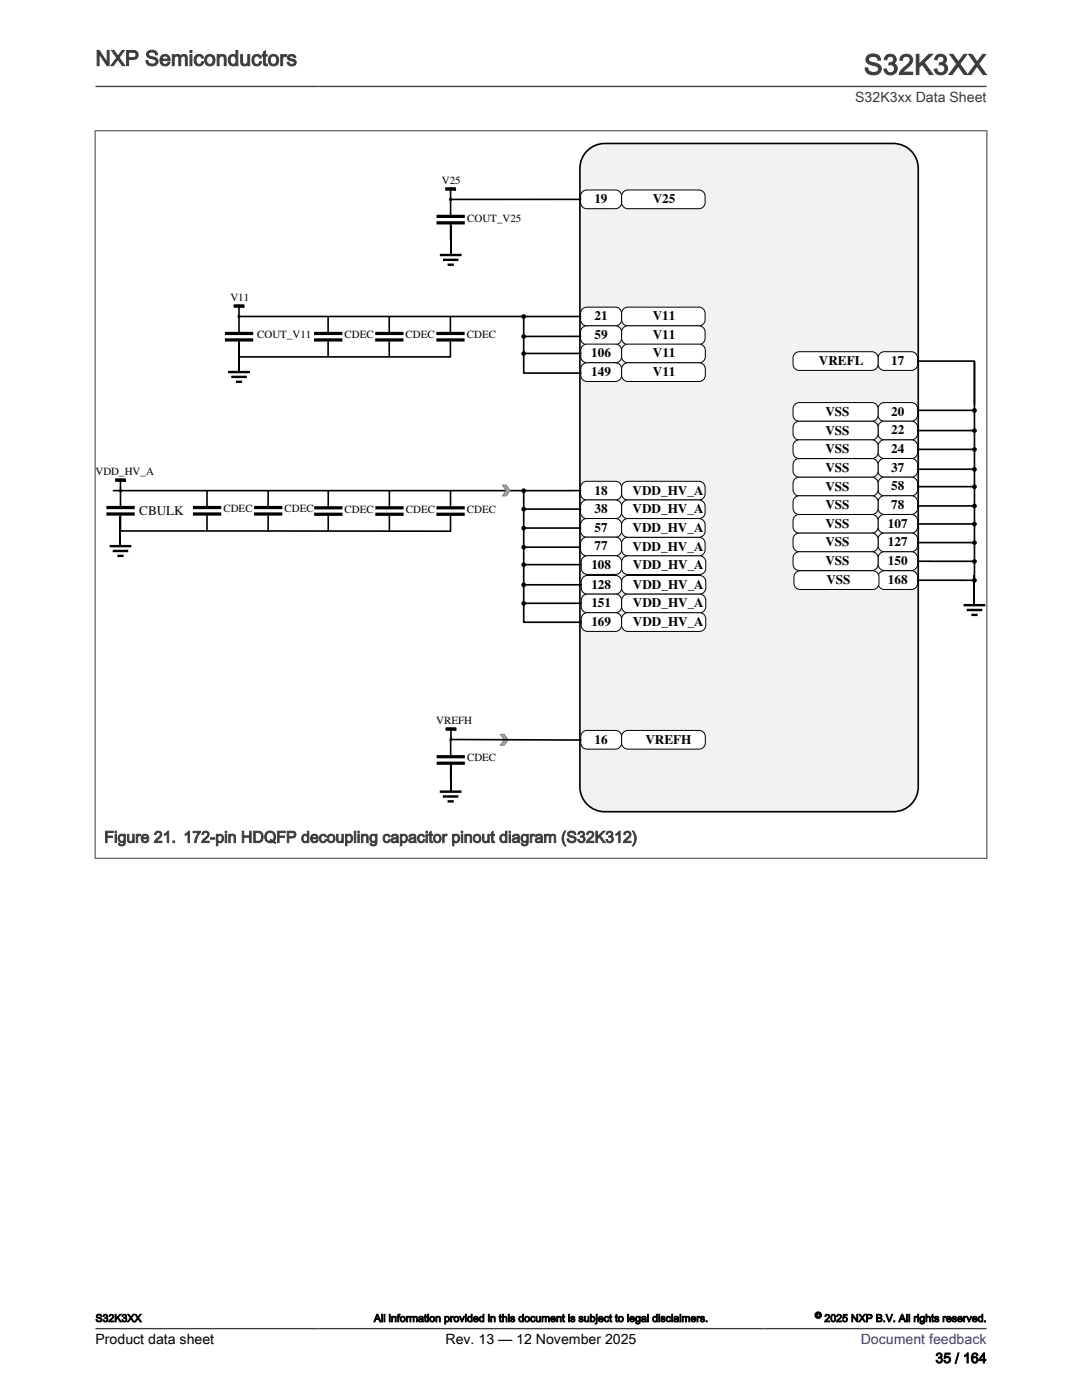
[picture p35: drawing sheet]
<svg xmlns="http://www.w3.org/2000/svg" width="216mm" height="279mm" viewBox="0 0 216 279" stroke-linecap="round" stroke-linejoin="round" font-family="sans-serif">
<defs><g id="words">
<text font-size="5.6" fill="#3c3c3c" x="172.4" y="14.9">S32K3XX</text>
<text font-size="4.2" fill="#3c3c3c" x="19" y="13.1">NXP Semiconductors</text>
<text font-size="3.2" fill="#3c3c3c" x="20.8" y="168.2">Figure 21. 172-pin HDQFP decoupling capacitor pinout diagram (S32K312)</text>
<text font-size="2.8" fill="#3c3c3c" x="170.6" y="20.4">S32K3xx Data Sheet</text>
<g font-size="2.8">
<text x="19.1" y="268.1">Product data sheet</text>
<text x="88.9" y="268.1">Rev. 13 — 12 November 2025</text>
<text x="186.7" y="272">35 / 164</text>
</g>
<text font-size="2.8" fill="#00f" x="171.7" y="268.1">Document feedback</text>
<g font-size="2.6">
<text x="118.6" y="40.6">19</text>
<text x="130.3" y="40.6">V25</text>
<text x="118.6" y="64">21</text>
<text x="130.3" y="64">V11</text>
<text x="118" y="71.3">106</text>
<text x="118.6" y="67.7">59</text>
<text x="130.3" y="67.7">V11</text>
<text x="130.3" y="71.3">V11</text>
<text x="118" y="75.1">149</text>
<text x="130.3" y="75.1">V11</text>
<text x="163.4" y="72.8">VREFL</text>
<text x="177.8" y="72.8">17</text>
<text x="164.7" y="83">VSS</text>
<text x="177.8" y="83">20</text>
<text x="164.7" y="86.7">VSS</text>
<text x="177.8" y="86.7">22</text>
<text x="164.7" y="94.2">VSS</text>
<text x="164.7" y="90.4">VSS</text>
<text x="177.8" y="90.4">24</text>
<text x="177.8" y="94.2">37</text>
<text x="118.6" y="98.7">18</text>
<text x="126.2" y="98.7">VDD_HV_A</text>
<text x="164.7" y="97.9">VSS</text>
<text x="164.7" y="101.6">VSS</text>
<text x="177.8" y="97.9">58</text>
<text x="177.8" y="101.6">78</text>
<text x="27.8" y="102.8">CBULK</text>
<text x="118.6" y="102.4">38</text>
<text x="118.6" y="106.1">57</text>
<text x="126.2" y="102.4">VDD_HV_A</text>
<text x="126.2" y="106.1">VDD_HV_A</text>
<text x="164.7" y="105.3">VSS</text>
<text x="177.2" y="105.3">107</text>
<text x="118" y="113.6">108</text>
<text x="118.6" y="109.9">77</text>
<text x="126.2" y="109.9">VDD_HV_A</text>
<text x="126.3" y="113.6">VDD_HV_A</text>
<text x="164.7" y="109">VSS</text>
<text x="164.7" y="112.8">VSS</text>
<text x="177.2" y="109">127</text>
<text x="177.2" y="112.8">150</text>
<text x="118" y="117.5">128</text>
<text x="126.3" y="117.5">VDD_HV_A</text>
<text x="164.9" y="116.6">VSS</text>
<text x="177.2" y="116.6">168</text>
<text x="118" y="121.2">151</text>
<text x="118" y="124.9">169</text>
<text x="126.3" y="121.2">VDD_HV_A</text>
<text x="126.3" y="124.9">VDD_HV_A</text>
<text x="118.6" y="148.4">16</text>
<text x="128.8" y="148.4">VREFH</text>
</g>
<g font-size="2.2">
<text x="88.2" y="36.6">V25</text>
<text x="93.2" y="44.3">COUT_V25</text>
<text x="46" y="60">V11</text>
<text x="51.3" y="67.4">COUT_V11</text>
<text x="68.7" y="67.5">CDEC</text>
<text x="80.9" y="67.5">CDEC</text>
<text x="93.1" y="67.5">CDEC</text>
<text x="19" y="94.8">VDD_HV_A</text>
<text x="44.6" y="102.2">CDEC</text>
<text x="56.8" y="102.2">CDEC</text>
<text x="68.8" y="102.3">CDEC</text>
<text x="81" y="102.3">CDEC</text>
<text x="93.2" y="102.3">CDEC</text>
<text x="87" y="144.4">VREFH</text>
<text x="93.2" y="152">CDEC</text>
</g>
<g font-size="2.1">
<text x="19" y="263.8">S32K3XX</text>
<text x="74.6" y="263.8">All information provided in this document is subject to legal disclaimers.</text>
<text x="164.5" y="263.8">2025 NXP B.V. All rights reserved.</text>
</g>
<text font-size="1.8" x="162.6" y="263.1">©</text>
</g></defs>
<path d="M116.9 30.4a5 5 0 0 1 3.8-1.8h57.6a5 5 0 0 1 4.9 5v123.4a5 5 0 0 1-4.9 5h-57.6a5 5 0 0 1-5-5v-123.4a4.9 4.9 0 0 1 1.2-3.2z" fill-rule="evenodd" fill="#f2f2f2" stroke="#000" stroke-width=".33"/>
<path d="M87.1 150.7v.6h5.7v-.6zM87.1 152v.6h5.7v-.6z" fill-rule="evenodd" fill="#000"/>
<path d="M194.4 114.9v5.7M89.9 152.1v5.7M89.9 147.6v3.2" fill="none" stroke="#000" stroke-width=".32"/>
<path d="M192.3 120.8h4.3M192.9 121.7h3.1M193.8 122.7h1.3M87.7 158h4.4M88.4 159h3.1M89.3 159.9h1.2" fill="none" stroke="#000" stroke-width=".48"/>
<path d="M99.8 146.5h.8l.8 1.1-.8 1.1h-.8l.8-1.1z" fill-rule="evenodd" fill="#a5a5a5" stroke="#7f7f7f" stroke-width=".2"/>
<g fill="#000">
<path d="M89 37.5h1.8v.4h-1.8zM89.8 39.8a.15 .15 0 0 0 .3 0 .15 .15 0 0 0-.3 0z" fill-rule="evenodd"/>
<path d="M87.1 42.9v.6h5.6v-.6zM87.1 44.2v.6h5.6v-.6z" fill-rule="evenodd"/>
</g>
<path d="M89.9 39.8v3.1M89.9 44.7v3.2M89.9 45v5.7" fill="none" stroke="#000" stroke-width=".32"/>
<path d="M87.8 50.9h4.3M88.4 51.9h3.1M89.3 52.8h1.3" fill="none" stroke="#000" stroke-width=".48"/>
<g fill="none" stroke="#000" stroke-width=".33">
<path d="M89 37.5h1.8v.4h-1.8zM89.9 37.5v2.3"/>
<circle cx="89.9" cy="39.8" r=".15"/>
</g>
<path d="M88.2 34.7h3.4v2.6h-3.4z" fill-rule="evenodd" fill="#fff"/>
<g fill="#fff" stroke="#000" stroke-width=".2">
<path d="M116.1 61.8l.6-.4 .4-.1h5.7a1.24 1.24 0 0 1 1.2 1.2v1.3a1.24 1.24 0 0 1-1.2 1.2h-5.7a1.24 1.24 0 0 1-1.3-1.2v-1.3z" fill-rule="evenodd"/>
<path d="M116.1 65.5l.6-.4 .4-.1h5.7a1.24 1.24 0 0 1 1.2 1.3v1.2a1.24 1.24 0 0 1-1.2 1.3h-5.7a1.24 1.24 0 0 1-1.3-1.3v-1.2z" fill-rule="evenodd"/>
<path d="M116.1 38.4l.6-.4 .4-.1h5.7a1.24 1.24 0 0 1 1.2 1.3v1.2a1.24 1.24 0 0 1-1.2 1.3h-5.7a1.24 1.24 0 0 1-1.3-1.3v-1.2z" fill-rule="evenodd"/>
<path d="M116.1 96.6l.6-.5h.4h5.7a1.24 1.24 0 0 1 1.2 1.2v1.2a1.24 1.24 0 0 1-1.2 1.3h-5.7a1.24 1.24 0 0 1-1.3-1.3v-1.2z" fill-rule="evenodd"/>
<path d="M116.1 100.3l.6-.5h.4h5.7a1.24 1.24 0 0 1 1.2 1.2v1.3a1.24 1.24 0 0 1-1.2 1.2h-5.7a1.24 1.24 0 0 1-1.3-1.2v-1.3z" fill-rule="evenodd"/>
<path d="M116.1 104l.6-.5h.4h5.7a1.24 1.24 0 0 1 1.2 1.2v1.3a1.24 1.24 0 0 1-1.2 1.2h-5.7a1.24 1.24 0 0 1-1.3-1.2v-1.3z" fill-rule="evenodd"/>
<path d="M116.1 107.7l.6-.4 .4-.1h5.7a1.24 1.24 0 0 1 1.2 1.2v1.3a1.24 1.24 0 0 1-1.2 1.2h-5.7a1.24 1.24 0 0 1-1.3-1.2v-1.3z" fill-rule="evenodd"/>
<path d="M116.1 146.3l.6-.5h.4h5.7a1.24 1.24 0 0 1 1.2 1.2v1.3a1.24 1.24 0 0 1-1.2 1.2h-5.7a1.24 1.24 0 0 1-1.2-1.2v-1.3z" fill-rule="evenodd"/>
<path d="M175.5 70.7l.6-.4 .4-.1h5.4a1.24 1.24 0 0 1 1.2 1.2v1.3a1.24 1.24 0 0 1-1.2 1.2h-5.4a1.24 1.24 0 0 1-1.3-1.2v-1.3z" fill-rule="evenodd"/>
<path d="M175.5 80.9l.6-.5 .4-.1h5.4a1.24 1.24 0 0 1 1.2 1.3v1.2a1.24 1.24 0 0 1-1.2 1.3h-5.4a1.24 1.24 0 0 1-1.3-1.3v-1.2z" fill-rule="evenodd"/>
<path d="M175.5 84.6l.6-.5h.4h5.4a1.24 1.24 0 0 1 1.2 1.2v1.2a1.24 1.24 0 0 1-1.2 1.3h-5.4a1.24 1.24 0 0 1-1.3-1.3v-1.2z" fill-rule="evenodd"/>
<path d="M175.5 88.3l.6-.4 .4-.1h5.4a1.24 1.24 0 0 1 1.2 1.2v1.3a1.24 1.24 0 0 1-1.2 1.2h-5.4a1.24 1.24 0 0 1-1.3-1.2v-1.3z" fill-rule="evenodd"/>
<path d="M175.5 92l.6-.4 .4-.1h5.4a1.24 1.24 0 0 1 1.2 1.2v1.3a1.24 1.24 0 0 1-1.2 1.2h-5.4a1.24 1.24 0 0 1-1.3-1.2v-1.3z" fill-rule="evenodd"/>
<path d="M175.5 95.7l.6-.4 .4-.1h5.4a1.24 1.24 0 0 1 1.2 1.3v1.2a1.24 1.24 0 0 1-1.2 1.3h-5.4a1.24 1.24 0 0 1-1.3-1.3v-1.2z" fill-rule="evenodd"/>
<path d="M175.5 99.4l.6-.4 .4-.1h5.4a1.24 1.24 0 0 1 1.2 1.3v1.2a1.24 1.24 0 0 1-1.2 1.3h-5.4a1.24 1.24 0 0 1-1.3-1.3v-1.2z" fill-rule="evenodd"/>
<path d="M175.5 103.2l.6-.5h.4h5.4a1.24 1.24 0 0 1 1.2 1.2v1.3a1.24 1.24 0 0 1-1.2 1.2h-5.4a1.24 1.24 0 0 1-1.3-1.2v-1.3z" fill-rule="evenodd"/>
<path d="M175.5 106.9l.6-.5h.4h5.4a1.24 1.24 0 0 1 1.2 1.2v1.3a1.24 1.24 0 0 1-1.2 1.2h-5.4a1.24 1.24 0 0 1-1.3-1.2v-1.3z" fill-rule="evenodd"/>
<path d="M175.5 110.6l.6-.4 .4-.1h5.4a1.24 1.24 0 0 1 1.2 1.3v1.2a1.24 1.24 0 0 1-1.2 1.3h-5.4a1.24 1.24 0 0 1-1.3-1.3v-1.2z" fill-rule="evenodd"/>
<path d="M124.3 61.8l.6-.4 .4-.1h14.2a1.24 1.24 0 0 1 1.2 1.2v1.3a1.24 1.24 0 0 1-1.2 1.2h-14.2a1.24 1.24 0 0 1-1.3-1.2v-1.3z" fill-rule="evenodd"/>
<path d="M124.3 65.5l.6-.4 .4-.1h14.2a1.24 1.24 0 0 1 1.2 1.3v1.2a1.24 1.24 0 0 1-1.2 1.3h-14.2a1.24 1.24 0 0 1-1.3-1.3v-1.2z" fill-rule="evenodd"/>
<path d="M124.3 38.4l.6-.4 .4-.1h14.2a1.24 1.24 0 0 1 1.2 1.3v1.2a1.24 1.24 0 0 1-1.2 1.3h-14.2a1.24 1.24 0 0 1-1.3-1.3v-1.2z" fill-rule="evenodd"/>
<path d="M124.3 96.6l.6-.5h.4h14.2a1.24 1.24 0 0 1 1.2 1.2v1.2a1.24 1.24 0 0 1-1.2 1.3h-14.2a1.24 1.24 0 0 1-1.3-1.3v-1.2z" fill-rule="evenodd"/>
<path d="M124.3 100.3l.6-.5h.4h14.2a1.24 1.24 0 0 1 1.2 1.2v1.3a1.24 1.24 0 0 1-1.2 1.2h-14.2a1.24 1.24 0 0 1-1.3-1.2v-1.3z" fill-rule="evenodd"/>
<path d="M124.3 107.7l.6-.4 .4-.1h14.2a1.24 1.24 0 0 1 1.2 1.3v1.2a1.24 1.24 0 0 1-1.2 1.3h-14.2a1.24 1.24 0 0 1-1.3-1.3v-1.2z" fill-rule="evenodd"/>
<path d="M124.3 104l.6-.4 .4-.1h14.2a1.24 1.24 0 0 1 1.2 1.2v1.3a1.24 1.24 0 0 1-1.2 1.2h-14.2a1.24 1.24 0 0 1-1.3-1.2v-1.3z" fill-rule="evenodd"/>
<path d="M124.3 146.3l.6-.5h.4h14.2a1.24 1.24 0 0 1 1.2 1.2v1.3a1.24 1.24 0 0 1-1.2 1.2h-14.2a1.24 1.24 0 0 1-1.3-1.2v-1.3z" fill-rule="evenodd"/>
<path d="M158.5 70.7l.6-.4 .4-.1h14.5a1.24 1.24 0 0 1 1.2 1.2v1.3a1.24 1.24 0 0 1-1.2 1.2h-14.5a1.24 1.24 0 0 1-1.3-1.2v-1.3z" fill-rule="evenodd"/>
<path d="M158.5 80.9l.6-.5 .4-.1h14.5a1.24 1.24 0 0 1 1.2 1.3v1.2a1.24 1.24 0 0 1-1.2 1.3h-14.5a1.24 1.24 0 0 1-1.3-1.3v-1.2z" fill-rule="evenodd"/>
<path d="M158.5 84.6l.6-.5h.4h14.5a1.24 1.24 0 0 1 1.2 1.2v1.3a1.24 1.24 0 0 1-1.2 1.2h-14.5a1.24 1.24 0 0 1-1.3-1.2v-1.3z" fill-rule="evenodd"/>
<path d="M158.5 92l.6-.4 .4-.1h14.5a1.24 1.24 0 0 1 1.2 1.3v1.2a1.24 1.24 0 0 1-1.2 1.2h-14.5a1.24 1.24 0 0 1-1.3-1.2v-1.2z" fill-rule="evenodd"/>
<path d="M158.5 95.7l.6-.4 .4-.1h14.5a1.24 1.24 0 0 1 1.2 1.3v1.2a1.24 1.24 0 0 1-1.2 1.3h-14.5a1.24 1.24 0 0 1-1.3-1.3v-1.2z" fill-rule="evenodd"/>
<path d="M158.5 99.5l.6-.5 .4-.1h14.5a1.24 1.24 0 0 1 1.2 1.3v1.2a1.24 1.24 0 0 1-1.2 1.3h-14.5a1.24 1.24 0 0 1-1.3-1.3v-1.2z" fill-rule="evenodd"/>
<path d="M158.5 103.2l.6-.5h.4h14.5a1.24 1.24 0 0 1 1.2 1.2v1.3a1.24 1.24 0 0 1-1.2 1.2h-14.5a1.24 1.24 0 0 1-1.3-1.2v-1.3z" fill-rule="evenodd"/>
<path d="M158.5 106.9l.6-.4 .4-.1h14.5a1.24 1.24 0 0 1 1.2 1.2v1.3a1.24 1.24 0 0 1-1.2 1.2h-14.5a1.24 1.24 0 0 1-1.3-1.2v-1.3z" fill-rule="evenodd"/>
<path d="M158.5 110.6l.6-.4 .4-.1h14.5a1.24 1.24 0 0 1 1.2 1.3v1.2a1.24 1.24 0 0 1-1.2 1.3h-14.5a1.24 1.24 0 0 1-1.3-1.3v-1.2z" fill-rule="evenodd"/>
<path d="M158.5 88.3l.6-.5h.4h14.5a1.24 1.24 0 0 1 1.2 1.2v1.3a1.24 1.24 0 0 1-1.2 1.2h-14.5a1.24 1.24 0 0 1-1.3-1.2v-1.3z" fill-rule="evenodd"/>
</g>
<g fill="none" stroke="#000" stroke-width=".33">
<path d="M115.8 39.8h-25.9M47.7 63.2h56.5M104.5 63.5v3.3M104.8 63.2h11M115.8 67.1h-11M183.1 72.1h11.3v8.6M194.4 72.3v9.3M22.6 97.9h81.6M104.5 98.2v3.1M115.8 97.9h-11M183.1 81.9h11M183.1 85.9h11"/>
<path d="M183.1 89.7h11M183.1 93.6h11M183.1 97.1h11M194.4 82.2v3.4M194.4 86.2v3.2M194.4 90v3.3M194.4 94v2.8M194.4 97.4v3.3M104.5 101.9v3.2M104.8 101.6h11M104.8 105.4h11M104.8 109.2h11"/>
<path d="M183.1 112h11M183.1 101h11M183.1 104.6h11M183.1 108.3h11M194.4 101.3v3M194.4 104.9v3.1M194.4 108.6v3.1M194.4 112.3v3.1M89.1 145.3h1.8v.4h-1.8zM90 145.3v2.3l25.9 .1"/>
<circle cx="90" cy="147.6" r=".15"/>
</g>
<g fill="#000" stroke="#000" stroke-width=".33">
<circle cx="104.5" cy="63.2" r=".31"/>
<circle cx="104.5" cy="97.9" r=".31"/>
<circle cx="194.4" cy="89.7" r=".31"/>
<circle cx="194.4" cy="85.9" r=".31"/>
<circle cx="194.4" cy="93.7" r=".31"/>
<circle cx="194.4" cy="97.1" r=".31"/>
<circle cx="194.4" cy="81.9" r=".31"/>
<circle cx="104.5" cy="105.4" r=".31"/>
<circle cx="104.5" cy="101.6" r=".31"/>
<circle cx="194.4" cy="108.3" r=".31"/>
<circle cx="194.4" cy="101" r=".31"/>
<circle cx="194.4" cy="112" r=".31"/>
<circle cx="194.4" cy="104.6" r=".31"/>
</g>
<path d="M89.1 145.3h1.8v.4h-1.8zM89.8 147.6a.15 .15 0 0 0 .3 0 .15 .15 0 0 0-.3 0z" fill-rule="evenodd" fill="#000"/>
<path d="M87 142.5h5.9v2.6h-5.9z" fill-rule="evenodd" fill="#fff"/>
<g fill="#fff" stroke="#000" stroke-width=".2">
<path d="M116.2 111.4l.6-.4 .4-.1h5.6a1.24 1.24 0 0 1 1.2 1.2v1.3a1.24 1.24 0 0 1-1.2 1.2h-5.6a1.24 1.24 0 0 1-1.2-1.2v-1.3z" fill-rule="evenodd"/>
<path d="M124.3 111.4l.6-.4 .4-.1h14.3a1.24 1.24 0 0 1 1.2 1.3v1.2a1.24 1.24 0 0 1-1.2 1.3h-14.3a1.24 1.24 0 0 1-1.3-1.3v-1.2z" fill-rule="evenodd"/>
</g>
<path d="M104.5 105.7v3.2M104.8 112.7h11.1" fill="none" stroke="#000" stroke-width=".33"/>
<g fill="#000" stroke="#000" stroke-width=".33">
<circle cx="104.5" cy="67.2" r=".31"/>
<circle cx="104.5" cy="109.2" r=".31"/>
</g>
<g fill="#fff" stroke="#000" stroke-width=".2">
<path d="M116.1 69.2l.6-.5h.4h5.7a1.24 1.24 0 0 1 1.2 1.2v1.3a1.24 1.24 0 0 1-1.2 1.2h-5.7a1.24 1.24 0 0 1-1.2-1.2v-1.3z" fill-rule="evenodd"/>
<path d="M116.1 72.9l.6-.4 .4-.1h5.7a1.24 1.24 0 0 1 1.2 1.2v1.3a1.24 1.24 0 0 1-1.2 1.2h-5.7a1.24 1.24 0 0 1-1.2-1.2v-1.3z" fill-rule="evenodd"/>
<path d="M124.3 69.2l.6-.5h.4h14.2a1.24 1.24 0 0 1 1.2 1.2v1.3a1.24 1.24 0 0 1-1.2 1.2h-14.2a1.24 1.24 0 0 1-1.3-1.2v-1.3z" fill-rule="evenodd"/>
<path d="M124.3 72.9l.6-.4 .4-.1h14.2a1.24 1.24 0 0 1 1.2 1.2v1.3a1.24 1.24 0 0 1-1.2 1.2h-14.2a1.24 1.24 0 0 1-1.3-1.2v-1.3z" fill-rule="evenodd"/>
</g>
<path d="M104.5 67.5v2.7M104.5 70.8v3.7h11.4M104.8 70.5h11.1" fill="none" stroke="#000" stroke-width=".33"/>
<circle cx="104.5" cy="70.6" r=".31" fill="#000" stroke="#000" stroke-width=".33"/>
<g fill="#fff" stroke="#000" stroke-width=".2">
<path d="M116.2 115.4l.6-.5 .4-.1h5.6a1.24 1.24 0 0 1 1.2 1.3v1.2a1.24 1.24 0 0 1-1.2 1.3h-5.6a1.24 1.24 0 0 1-1.2-1.3v-1.2z" fill-rule="evenodd"/>
<path d="M116.2 119.1l.6-.5h.4h5.6a1.24 1.24 0 0 1 1.2 1.2v1.3a1.24 1.24 0 0 1-1.2 1.2h-5.6a1.24 1.24 0 0 1-1.2-1.2v-1.3z" fill-rule="evenodd"/>
<path d="M116.2 122.8l.6-.5h.4h5.6a1.24 1.24 0 0 1 1.2 1.2v1.3a1.24 1.24 0 0 1-1.2 1.2h-5.6a1.24 1.24 0 0 1-1.2-1.2v-1.3z" fill-rule="evenodd"/>
<path d="M124.3 115.4l.6-.5 .4-.1h14.3a1.24 1.24 0 0 1 1.2 1.3v1.2a1.24 1.24 0 0 1-1.2 1.3h-14.3a1.24 1.24 0 0 1-1.3-1.3v-1.2z" fill-rule="evenodd"/>
<path d="M124.3 119.1l.6-.5h.4h14.3a1.24 1.24 0 0 1 1.2 1.2v1.3a1.24 1.24 0 0 1-1.2 1.2h-14.3a1.24 1.24 0 0 1-1.3-1.2v-1.3z" fill-rule="evenodd"/>
<path d="M124.3 122.8l.6-.5h.4h14.3a1.24 1.24 0 0 1 1.2 1.2v1.3a1.24 1.24 0 0 1-1.2 1.2h-14.3a1.24 1.24 0 0 1-1.3-1.2v-1.3z" fill-rule="evenodd"/>
</g>
<path d="M104.5 109.5v2.9M104.5 113v3.4M104.5 117v3.1M104.8 116.7h11.2M104.5 120.7v3.5h11.5M104.8 120.4h11.2" fill="none" stroke="#000" stroke-width=".33"/>
<g fill="#000" stroke="#000" stroke-width=".33">
<circle cx="104.5" cy="112.7" r=".31"/>
<circle cx="104.5" cy="116.7" r=".31"/>
<circle cx="104.5" cy="120.4" r=".31"/>
</g>
<path d="M100.2 96.8h.8l.8 1.1-.8 1.1h-.8l.8-1.1z" fill-rule="evenodd" fill="#a5a5a5" stroke="#7f7f7f" stroke-width=".2"/>
<g fill="#000">
<path d="M23.1 95.6h1.9v.4h-1.9zM23.9 97.9a.15 .15 0 0 0 .3 0 .15 .15 0 0 0-.3 0z" fill-rule="evenodd"/>
<path d="M38.5 101v.6h5.6v-.6zM38.5 102.3v.6h5.6v-.6z" fill-rule="evenodd"/>
<path d="M50.7 101v.6h5.6v-.6zM50.7 102.3v.6h5.6v-.6z" fill-rule="evenodd"/>
</g>
<path d="M41.3 97.9v3.1M53.5 97.9v3.1M24 103.1v5.7M41.3 102.8v3.2M53.5 102.8v3.2" fill="none" stroke="#000" stroke-width=".32"/>
<path d="M21.9 109h4.3M22.5 110h3.1M23.4 110.9h1.3" fill="none" stroke="#000" stroke-width=".48"/>
<g fill="none" stroke="#000" stroke-width=".33">
<path d="M23.1 95.6h1.9v.4h-1.9zM24 95.6v2.3"/>
<circle cx="24" cy="97.9" r=".15"/>
</g>
<path d="M19 92.8h10v2.6h-10z" fill-rule="evenodd" fill="#fff"/>
<g fill="#000">
<path d="M46.8 60.9h1.8v.4h-1.8zM47.5 63.2a.15 .15 0 0 0 .3 0 .15 .15 0 0 0-.3 0z" fill-rule="evenodd"/>
<path d="M62.7 66.2v.7h5.6v-.7zM62.7 67.5v.7h5.6v-.7z" fill-rule="evenodd"/>
<path d="M74.9 66.2v.7h5.6v-.7zM74.9 67.5v.7h5.6v-.7z" fill-rule="evenodd"/>
<path d="M87.1 66.2v.7h5.6v-.7zM87.1 67.5v.7h5.6v-.7z" fill-rule="evenodd"/>
<path d="M21.2 101v.6h5.7v-.6zM21.2 102.3v.6h5.7v-.6z" fill-rule="evenodd"/>
<path d="M62.7 101v.7h5.6v-.7zM62.7 102.3v.7h5.6v-.7z" fill-rule="evenodd"/>
<path d="M74.9 101v.7h5.6v-.7zM74.9 102.3v.7h5.6v-.7z" fill-rule="evenodd"/>
<path d="M87.1 101v.7h5.6v-.7zM87.1 102.3v.7h5.6v-.7z" fill-rule="evenodd"/>
</g>
<g fill="none" stroke="#000" stroke-width=".32">
<path d="M47.7 68.3v5.8M65.5 63.2v3.1M65.5 68.1v3.1M77.7 63.2v3.1M77.7 68.1v3.1M89.9 63.2v3.1M89.9 68.1v3.1M24 97.9v3.1M65.5 98v3.1M77.7 98v3.1M89.9 98v3.1M24 102.8v3.2"/>
<path d="M65.5 102.9v3.1M77.7 102.9v3.1M89.9 102.9v3.1"/>
</g>
<g fill="none" stroke="#000" stroke-width=".33">
<path d="M46.8 60.9h1.8v.4h-1.8zM47.7 60.9v2.3M24 106h65.9"/>
<circle cx="47.7" cy="63.2" r=".15"/>
</g>
<path d="M45.5 74.3h4.4M46.1 75.2h3.1M47.1 76.2h1.2" fill="none" stroke="#000" stroke-width=".48"/>
<path d="M46 58h3.4v2.7h-3.4z" fill-rule="evenodd" fill="#fff"/>
<path d="M44.9 66.2v.7h5.6v-.7zM44.9 67.5v.7h5.6v-.7z" fill-rule="evenodd" fill="#000"/>
<path d="M47.7 63.2v3.1M47.7 68.1v3.1" fill="none" stroke="#000" stroke-width=".32"/>
<path d="M47.7 71.2h42.2" fill="none" stroke="#000" stroke-width=".33"/>
<g fill="#fff" stroke="#000" stroke-width=".2">
<path d="M175.5 114.4l.6-.4 .4-.1h5.4a1.24 1.24 0 0 1 1.2 1.2v1.3a1.24 1.24 0 0 1-1.2 1.2h-5.4a1.24 1.24 0 0 1-1.3-1.2v-1.3z" fill-rule="evenodd"/>
<path d="M158.7 114.4l.6-.4 .4-.1h14.4a1.24 1.24 0 0 1 1.3 1.3v1.2a1.24 1.24 0 0 1-1.3 1.2h-14.4a1.24 1.24 0 0 1-1.3-1.2v-1.2z" fill-rule="evenodd"/>
</g>
<circle cx="194.4" cy="115.8" r=".31" fill="#000" stroke="#000" stroke-width=".33"/>
<path d="M183.1 115.8h11" fill="none" stroke="#000" stroke-width=".33"/>
<path d="M18.9 26.1h178.1M19 26v145.4M196.9 26v145.4M18.9 171.3h178.1" fill="none" stroke="#3c3c3c" stroke-width=".2"/>
<path d="M19 17.3h177.8M19 265.2h177.8" fill="none" stroke="#3c3c3c" stroke-width=".26"/>
<use href="#words"/>
</svg>
